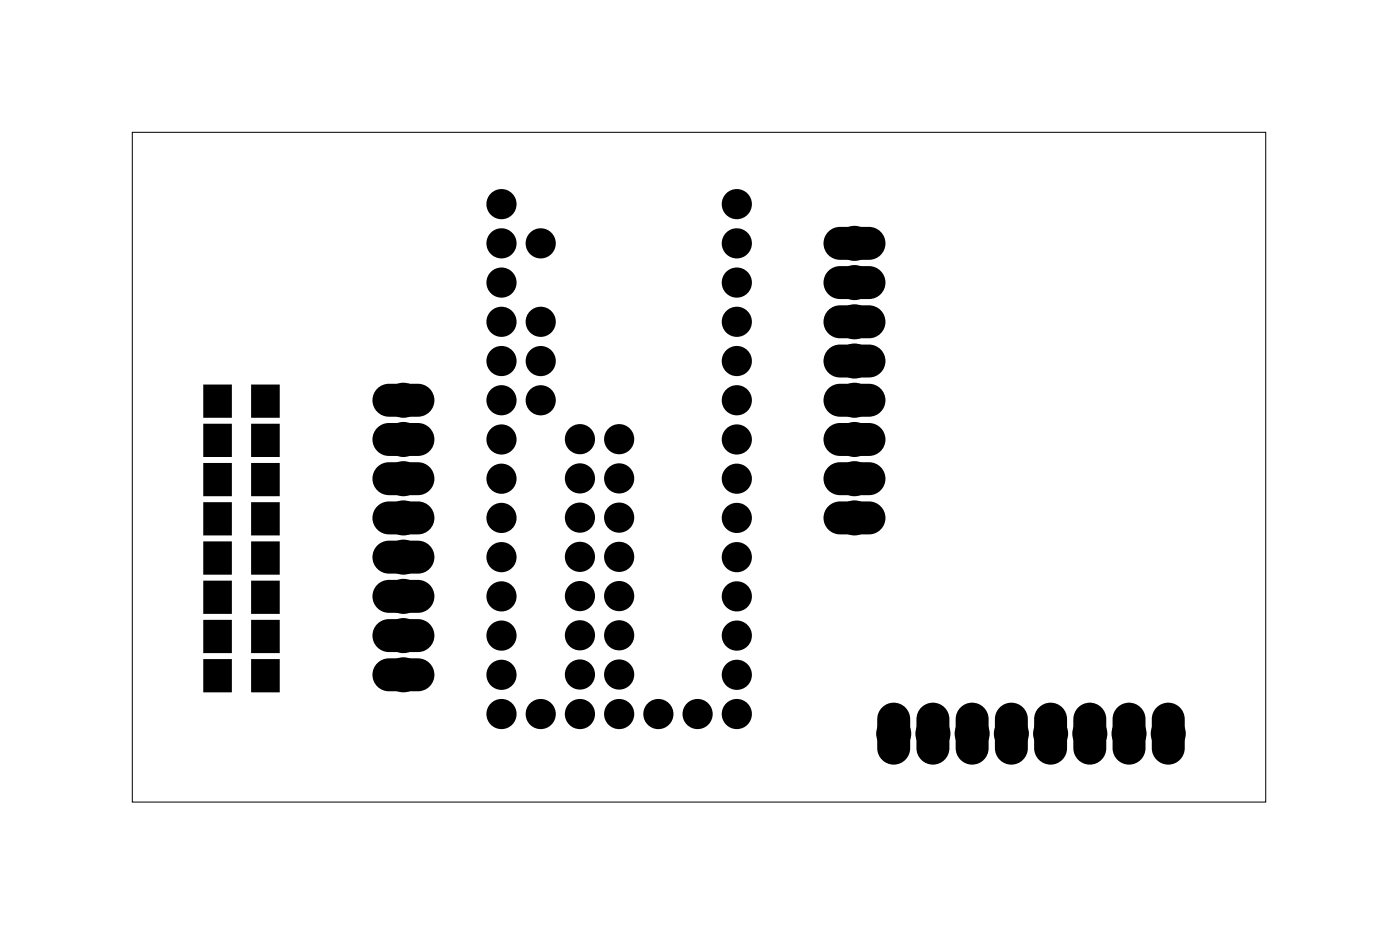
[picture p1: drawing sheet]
<svg xmlns="http://www.w3.org/2000/svg" width="91mm" height="61mm" viewBox="0 0 91 61" stroke-linecap="round" stroke-linejoin="round" font-family="sans-serif">
<path d="M8.6 8.6h73.4v43.3h-73.4z" fill="none" stroke="#000" stroke-width=".06"/>
<g fill="#000">
<path d="M13.3 32.6h1.6v1.9h-1.6zM13.3 37.7h1.6v1.9h-1.6zM13.3 35.2h1.6v1.9h-1.6zM13.3 30.1h1.6v1.9h-1.6zM13.3 27.6h1.6v1.9h-1.6zM13.3 25h1.6v1.9h-1.6zM16.4 32.6h1.6v1.9h-1.6zM16.4 37.7h1.6v1.9h-1.6zM16.4 35.2h1.6v1.9h-1.6zM16.4 30.1h1.6v1.9h-1.6zM16.4 27.6h1.6v1.9h-1.6zM16.4 25h1.6v1.9h-1.6z"/>
<path d="M13.3 40.3h1.6v1.9h-1.6zM13.3 42.8h1.6v1.9h-1.6zM16.4 40.3h1.6v1.9h-1.6zM16.4 42.8h1.6v1.9h-1.6z"/>
<path d="M53.7 15.1l.3-.2 .4-.1h1.9a.94 .94 0 0 1 .9 1 .94 .94 0 0 1-.9 .9h-1.9a.94 .94 0 0 1-.9-.6 .94 .94 0 0 1 .2-1zM54.8 15.8a.56 .56 0 0 0 1.1 0 .56 .56 0 0 0-1.1 0z"/>
<path d="M53.7 17.6l.3-.2h.4h1.9a.94 .94 0 0 1 .9 .9 .94 .94 0 0 1-.9 .9h-1.9a.94 .94 0 0 1-.9-.5 .94 .94 0 0 1 .2-1.1zM54.8 18.3a.56 .56 0 0 0 1.1 0 .56 .56 0 0 0-1.1 0z"/>
<path d="M24.5 38l.3-.2 .4-.1h1.9a.94 .94 0 0 1 .9 .9 .94 .94 0 0 1-.9 1h-1.9a.94 .94 0 0 1-.9-.6 .94 .94 0 0 1 .2-1zM25.6 38.6a.56 .56 0 0 0 1.1 0 .56 .56 0 0 0-1.1 0z"/>
<path d="M24.5 35.4l.3-.2 .4-.1h1.9a.94 .94 0 0 1 .9 1 .94 .94 0 0 1-.9 .9h-1.9a.94 .94 0 0 1-.9-.6 .94 .94 0 0 1 .2-1zM25.6 36.1a.56 .56 0 0 0 1.1 0 .56 .56 0 0 0-1.1 0z"/>
<path d="M24.5 32.9l.3-.2 .4-.1h1.9a.94 .94 0 0 1 .9 .9 .94 .94 0 0 1-.9 1h-1.9a.94 .94 0 0 1-.9-.6 .94 .94 0 0 1 .2-1zM25.6 33.5a.56 .56 0 0 0 1.1 0 .56 .56 0 0 0-1.1 0z"/>
<path d="M24.5 30.3l.3-.2h.4h1.9a.94 .94 0 0 1 .9 .9 .94 .94 0 0 1-.9 .9h-1.9a.94 .94 0 0 1-.9-.5 .94 .94 0 0 1 .2-1.1zM25.6 31a.56 .56 0 0 0 1.1 0 .56 .56 0 0 0-1.1 0z"/>
<path d="M24.5 27.8l.3-.2 .4-.1h1.9a.94 .94 0 0 1 .9 1 .94 .94 0 0 1-.9 .9h-1.9a.94 .94 0 0 1-.9-.6 .94 .94 0 0 1 .2-1zM25.6 28.5a.56 .56 0 0 0 1.1 0 .56 .56 0 0 0-1.1 0z"/>
<path d="M24.5 25.3l.3-.2 .4-.1h1.9a.94 .94 0 0 1 .9 .9 .94 .94 0 0 1-.9 1h-1.9a.94 .94 0 0 1-.9-.6 .94 .94 0 0 1 .2-1zM25.6 25.9a.56 .56 0 0 0 1.1 0 .56 .56 0 0 0-1.1 0z"/>
<path d="M53.7 20.2l.3-.2 .4-.1h1.9a.94 .94 0 0 1 .9 .9 .94 .94 0 0 1-.9 1h-1.9a.94 .94 0 0 1-.9-.6 .94 .94 0 0 1 .2-1zM54.8 20.8a.56 .56 0 0 0 1.1 0 .56 .56 0 0 0-1.1 0z"/>
<path d="M53.7 22.7l.3-.2 .4-.1h1.9a.94 .94 0 0 1 .9 1 .94 .94 0 0 1-.9 .9h-1.9a.94 .94 0 0 1-.9-.6 .94 .94 0 0 1 .2-1zM54.8 23.4a.56 .56 0 0 0 1.1 0 .56 .56 0 0 0-1.1 0z"/>
<path d="M53.7 25.3l.3-.2 .4-.1h1.9a.94 .94 0 0 1 .9 .9 .94 .94 0 0 1-.9 1h-1.9a.94 .94 0 0 1-.9-.6 .94 .94 0 0 1 .2-1zM54.8 25.9a.56 .56 0 0 0 1.1 0 .56 .56 0 0 0-1.1 0z"/>
<path d="M53.7 27.8l.3-.2 .4-.1h1.9a.94 .94 0 0 1 .9 1 .94 .94 0 0 1-.9 .9h-1.9a.94 .94 0 0 1-.9-.6 .94 .94 0 0 1 .2-1zM54.8 28.5a.56 .56 0 0 0 1.1 0 .56 .56 0 0 0-1.1 0z"/>
<path d="M53.7 30.3l.3-.2h.4h1.9a.94 .94 0 0 1 .9 .9 .94 .94 0 0 1-.9 .9h-1.9a.94 .94 0 0 1-.9-.5 .94 .94 0 0 1 .2-1.1zM54.8 31a.56 .56 0 0 0 1.1 0 .56 .56 0 0 0-1.1 0z"/>
<path d="M53.7 32.9l.3-.2 .4-.1h1.9a.94 .94 0 0 1 .9 .9 .94 .94 0 0 1-.9 1h-1.9a.94 .94 0 0 1-.9-.6 .94 .94 0 0 1 .2-1zM54.8 33.5a.56 .56 0 0 0 1.1 0 .56 .56 0 0 0-1.1 0z"/>
<path d="M24.5 43l.3-.2h.4h1.9a.94 .94 0 0 1 .9 .9 .94 .94 0 0 1-.9 .9h-1.9a.94 .94 0 0 1-.9-.5 .94 .94 0 0 1 .2-1.1zM25.6 43.7a.56 .56 0 0 0 1.1 0 .56 .56 0 0 0-1.1 0z"/>
<path d="M24.5 40.5l.3-.2 .4-.1h1.9a.94 .94 0 0 1 .9 1 .94 .94 0 0 1-.9 .9h-1.9a.94 .94 0 0 1-.9-.6 .94 .94 0 0 1 .2-1zM25.6 41.2a.56 .56 0 0 0 1.1 0 .56 .56 0 0 0-1.1 0z"/>
<path d="M57.2 45.9a.94 .94 0 0 1 1-.2 .94 .94 0 0 1 .6 .9v1.8a.94 .94 0 0 1-.9 1 .94 .94 0 0 1-1-1v-1.8l.1-.4zM57.3 47.5a.56 .56 0 0 0 1.1 0 .56 .56 0 0 0-1.1 0z"/>
<path d="M59.8 45.9a.94 .94 0 0 1 1-.2 .94 .94 0 0 1 .6 .9v1.8a.94 .94 0 0 1-1 1 .94 .94 0 0 1-.9-1v-1.8l.1-.4zM59.9 47.5a.56 .56 0 0 0 1.1 0 .56 .56 0 0 0-1.1 0z"/>
<path d="M62.3 45.9a.94 .94 0 0 1 1-.2 .94 .94 0 0 1 .6 .9v1.8a.94 .94 0 0 1-.9 1 .94 .94 0 0 1-1-1v-1.8l.1-.4zM62.4 47.5a.56 .56 0 0 0 1.1 0 .56 .56 0 0 0-1.1 0z"/>
<path d="M64.8 45.9a.94 .94 0 0 1 1.1-.2 .94 .94 0 0 1 .5 .9v1.8a.94 .94 0 0 1-.9 1 .94 .94 0 0 1-.9-1v-1.8v-.4zM64.9 47.5a.6 .6 0 0 0 1.2 0 .6 .6 0 0 0-1.2 0z"/>
<path d="M67.4 45.9a.94 .94 0 0 1 1-.2 .94 .94 0 0 1 .6 .9v1.8a.94 .94 0 0 1-1 1 .94 .94 0 0 1-.9-1v-1.8l.1-.4zM67.5 47.5a.56 .56 0 0 0 1.1 0 .56 .56 0 0 0-1.1 0z"/>
<path d="M69.9 45.9a.94 .94 0 0 1 1-.2 .94 .94 0 0 1 .6 .9v1.8a.94 .94 0 0 1-.9 1 .94 .94 0 0 1-1-1v-1.8l.1-.4zM70 47.5a.56 .56 0 0 0 1.1 0 .56 .56 0 0 0-1.1 0z"/>
<path d="M72.5 45.9a.94 .94 0 0 1 1-.2 .94 .94 0 0 1 .6 .9v1.8a.94 .94 0 0 1-1 1 .94 .94 0 0 1-.9-1v-1.8l.1-.4zM72.6 47.5a.56 .56 0 0 0 1.1 0 .56 .56 0 0 0-1.1 0z"/>
<path d="M75 45.9a.94 .94 0 0 1 1-.2 .94 .94 0 0 1 .6 .9v1.8a.94 .94 0 0 1-.9 1 .94 .94 0 0 1-1-1v-1.8l.1-.4zM75.1 47.5a.56 .56 0 0 0 1.1 0 .56 .56 0 0 0-1.1 0z"/>
</g>
<g fill="none" stroke="#000" stroke-width=".25">
<path d="M53.7 15.1l.3-.2 .4-.1h1.9a.94 .94 0 0 1 .9 1 .94 .94 0 0 1-.9 .9h-1.9a.94 .94 0 0 1-.9-.6 .94 .94 0 0 1 .2-1zM53.7 17.6l.3-.2h.4h1.9a.94 .94 0 0 1 .9 .9 .94 .94 0 0 1-.9 .9h-1.9a.94 .94 0 0 1-.9-.5 .94 .94 0 0 1 .2-1.1zM13.3 32.6h1.6v1.9h-1.6zM13.3 37.7h1.6v1.9h-1.6zM13.3 35.2h1.6v1.9h-1.6zM13.3 30.1h1.6v1.9h-1.6zM13.3 27.6h1.6v1.9h-1.6zM13.3 25h1.6v1.9h-1.6zM16.4 32.6h1.6v1.9h-1.6zM16.4 37.7h1.6v1.9h-1.6zM16.4 35.2h1.6v1.9h-1.6zM16.4 30.1h1.6v1.9h-1.6z"/>
<path d="M16.4 27.6h1.6v1.9h-1.6zM16.4 25h1.6v1.9h-1.6zM24.5 38l.3-.2 .4-.1h1.9a.94 .94 0 0 1 .9 .9 .94 .94 0 0 1-.9 1h-1.9a.94 .94 0 0 1-.9-.6 .94 .94 0 0 1 .2-1zM24.5 35.4l.3-.2 .4-.1h1.9a.94 .94 0 0 1 .9 1 .94 .94 0 0 1-.9 .9h-1.9a.94 .94 0 0 1-.9-.6 .94 .94 0 0 1 .2-1zM24.5 32.9l.3-.2 .4-.1h1.9a.94 .94 0 0 1 .9 .9 .94 .94 0 0 1-.9 1h-1.9a.94 .94 0 0 1-.9-.6 .94 .94 0 0 1 .2-1zM24.5 30.3l.3-.2h.4h1.9a.94 .94 0 0 1 .9 .9 .94 .94 0 0 1-.9 .9h-1.9a.94 .94 0 0 1-.9-.5 .94 .94 0 0 1 .2-1.1zM24.5 27.8l.3-.2 .4-.1h1.9a.94 .94 0 0 1 .9 1 .94 .94 0 0 1-.9 .9h-1.9a.94 .94 0 0 1-.9-.6 .94 .94 0 0 1 .2-1zM24.5 25.3l.3-.2 .4-.1h1.9a.94 .94 0 0 1 .9 .9 .94 .94 0 0 1-.9 1h-1.9a.94 .94 0 0 1-.9-.6 .94 .94 0 0 1 .2-1zM53.7 20.2l.3-.2 .4-.1h1.9a.94 .94 0 0 1 .9 .9 .94 .94 0 0 1-.9 1h-1.9a.94 .94 0 0 1-.9-.6 .94 .94 0 0 1 .2-1zM53.7 22.7l.3-.2 .4-.1h1.9a.94 .94 0 0 1 .9 1 .94 .94 0 0 1-.9 .9h-1.9a.94 .94 0 0 1-.9-.6 .94 .94 0 0 1 .2-1zM53.7 25.3l.3-.2 .4-.1h1.9a.94 .94 0 0 1 .9 .9 .94 .94 0 0 1-.9 1h-1.9a.94 .94 0 0 1-.9-.6 .94 .94 0 0 1 .2-1zM53.7 27.8l.3-.2 .4-.1h1.9a.94 .94 0 0 1 .9 1 .94 .94 0 0 1-.9 .9h-1.9a.94 .94 0 0 1-.9-.6 .94 .94 0 0 1 .2-1z"/>
<path d="M53.7 30.3l.3-.2h.4h1.9a.94 .94 0 0 1 .9 .9 .94 .94 0 0 1-.9 .9h-1.9a.94 .94 0 0 1-.9-.5 .94 .94 0 0 1 .2-1.1zM53.7 32.9l.3-.2 .4-.1h1.9a.94 .94 0 0 1 .9 .9 .94 .94 0 0 1-.9 1h-1.9a.94 .94 0 0 1-.9-.6 .94 .94 0 0 1 .2-1zM13.3 40.3h1.6v1.9h-1.6zM13.3 42.8h1.6v1.9h-1.6zM16.4 40.3h1.6v1.9h-1.6zM16.4 42.8h1.6v1.9h-1.6zM24.5 43l.3-.2h.4h1.9a.94 .94 0 0 1 .9 .9 .94 .94 0 0 1-.9 .9h-1.9a.94 .94 0 0 1-.9-.5 .94 .94 0 0 1 .2-1.1zM24.5 40.5l.3-.2 .4-.1h1.9a.94 .94 0 0 1 .9 1 .94 .94 0 0 1-.9 .9h-1.9a.94 .94 0 0 1-.9-.6 .94 .94 0 0 1 .2-1zM57.2 45.9a.94 .94 0 0 1 1-.2 .94 .94 0 0 1 .6 .9v1.8a.94 .94 0 0 1-.9 1 .94 .94 0 0 1-1-1v-1.8l.1-.4zM59.8 45.9a.94 .94 0 0 1 1-.2 .94 .94 0 0 1 .6 .9v1.8a.94 .94 0 0 1-1 1 .94 .94 0 0 1-.9-1v-1.8l.1-.4zM62.3 45.9a.94 .94 0 0 1 1-.2 .94 .94 0 0 1 .6 .9v1.8a.94 .94 0 0 1-.9 1 .94 .94 0 0 1-1-1v-1.8l.1-.4zM64.8 45.9a.94 .94 0 0 1 1.1-.2 .94 .94 0 0 1 .5 .9v1.8a.94 .94 0 0 1-.9 1 .94 .94 0 0 1-.9-1v-1.8v-.4z"/>
<path d="M67.4 45.9a.94 .94 0 0 1 1-.2 .94 .94 0 0 1 .6 .9v1.8a.94 .94 0 0 1-1 1 .94 .94 0 0 1-.9-1v-1.8l.1-.4zM69.9 45.9a.94 .94 0 0 1 1-.2 .94 .94 0 0 1 .6 .9v1.8a.94 .94 0 0 1-.9 1 .94 .94 0 0 1-1-1v-1.8l.1-.4zM72.5 45.9a.94 .94 0 0 1 1-.2 .94 .94 0 0 1 .6 .9v1.8a.94 .94 0 0 1-1 1 .94 .94 0 0 1-.9-1v-1.8l.1-.4zM75 45.9a.94 .94 0 0 1 1-.2 .94 .94 0 0 1 .6 .9v1.8a.94 .94 0 0 1-.9 1 .94 .94 0 0 1-1-1v-1.8l.1-.4z"/>
<circle cx="55.3" cy="18.3" r=".56"/>
<circle cx="55.3" cy="15.8" r=".56"/>
<circle cx="26.1" cy="25.9" r=".56"/>
<circle cx="26.1" cy="31" r=".56"/>
<circle cx="26.1" cy="28.5" r=".56"/>
<circle cx="26.1" cy="38.6" r=".56"/>
<circle cx="26.1" cy="36.1" r=".56"/>
<circle cx="26.1" cy="33.5" r=".56"/>
<circle cx="55.3" cy="23.4" r=".56"/>
<circle cx="55.3" cy="25.9" r=".56"/>
<circle cx="55.3" cy="20.8" r=".56"/>
<circle cx="55.3" cy="33.5" r=".56"/>
<circle cx="55.3" cy="28.5" r=".56"/>
<circle cx="55.3" cy="31" r=".56"/>
<circle cx="26.1" cy="43.7" r=".56"/>
<circle cx="26.1" cy="41.2" r=".56"/>
<circle cx="57.9" cy="47.5" r=".56"/>
<circle cx="60.4" cy="47.5" r=".56"/>
<circle cx="63" cy="47.5" r=".56"/>
<circle cx="65.5" cy="47.5" r=".56"/>
<circle cx="68" cy="47.5" r=".56"/>
<circle cx="70.6" cy="47.5" r=".56"/>
<circle cx="73.1" cy="47.5" r=".56"/>
<circle cx="75.7" cy="47.5" r=".56"/>
</g>
<g fill="#000">
<circle cx="32.5" cy="13.2" r=".67"/>
<circle cx="32.5" cy="15.8" r=".67"/>
<circle cx="32.5" cy="18.3" r=".67"/>
<circle cx="35" cy="15.8" r=".67"/>
<circle cx="47.7" cy="15.8" r=".67"/>
<circle cx="47.7" cy="13.2" r=".67"/>
<circle cx="47.7" cy="18.3" r=".67"/>
<circle cx="55.3" cy="15.8" r=".75"/>
<circle cx="55.3" cy="18.3" r=".75"/>
<circle cx="26.1" cy="36.1" r=".75"/>
<circle cx="26.1" cy="25.9" r=".75"/>
<circle cx="26.1" cy="31" r=".75"/>
<circle cx="26.1" cy="38.6" r=".75"/>
<circle cx="26.1" cy="28.5" r=".75"/>
<circle cx="26.1" cy="33.5" r=".75"/>
<circle cx="32.5" cy="38.6" r=".67"/>
<circle cx="32.5" cy="31" r=".67"/>
<circle cx="32.5" cy="28.5" r=".67"/>
<circle cx="32.5" cy="25.9" r=".67"/>
<circle cx="32.5" cy="23.4" r=".67"/>
<circle cx="32.5" cy="36.1" r=".67"/>
<circle cx="32.5" cy="20.8" r=".67"/>
<circle cx="32.5" cy="33.5" r=".67"/>
<circle cx="35" cy="20.8" r=".67"/>
<circle cx="35" cy="23.4" r=".67"/>
<circle cx="35" cy="25.9" r=".67"/>
<circle cx="37.6" cy="36.1" r=".67"/>
<circle cx="37.6" cy="31" r=".67"/>
<circle cx="37.6" cy="38.6" r=".67"/>
<circle cx="37.6" cy="28.4" r=".67"/>
<circle cx="37.6" cy="33.5" r=".67"/>
<circle cx="40.1" cy="31" r=".67"/>
<circle cx="40.1" cy="38.6" r=".67"/>
<circle cx="40.1" cy="36.1" r=".67"/>
<circle cx="40.1" cy="28.4" r=".67"/>
<circle cx="40.1" cy="33.5" r=".67"/>
<circle cx="47.7" cy="36.1" r=".67"/>
<circle cx="47.7" cy="38.6" r=".67"/>
<circle cx="47.7" cy="28.5" r=".67"/>
<circle cx="47.7" cy="25.9" r=".67"/>
<circle cx="47.7" cy="31" r=".67"/>
<circle cx="47.7" cy="23.4" r=".67"/>
<circle cx="47.7" cy="20.8" r=".67"/>
<circle cx="47.7" cy="33.5" r=".67"/>
<circle cx="55.3" cy="28.5" r=".75"/>
<circle cx="55.3" cy="33.5" r=".75"/>
<circle cx="55.3" cy="23.4" r=".75"/>
<circle cx="55.3" cy="20.8" r=".75"/>
<circle cx="55.3" cy="25.9" r=".75"/>
<circle cx="55.3" cy="31" r=".75"/>
<circle cx="26.1" cy="43.7" r=".75"/>
<circle cx="26.1" cy="41.2" r=".75"/>
<circle cx="32.5" cy="43.7" r=".67"/>
<circle cx="32.5" cy="41.2" r=".67"/>
<circle cx="32.5" cy="46.2" r=".67"/>
<circle cx="35" cy="46.2" r=".67"/>
<circle cx="37.6" cy="46.2" r=".67"/>
<circle cx="37.6" cy="43.7" r=".67"/>
<circle cx="37.6" cy="41.1" r=".67"/>
<circle cx="40.1" cy="46.2" r=".67"/>
<circle cx="40.1" cy="43.7" r=".67"/>
<circle cx="40.1" cy="41.1" r=".67"/>
<circle cx="42.6" cy="46.2" r=".67"/>
<circle cx="45.2" cy="46.2" r=".67"/>
<circle cx="47.7" cy="41.2" r=".67"/>
<circle cx="47.7" cy="43.7" r=".67"/>
<circle cx="47.7" cy="46.2" r=".67"/>
<circle cx="57.9" cy="47.5" r=".75"/>
<circle cx="60.4" cy="47.5" r=".75"/>
<circle cx="63" cy="47.5" r=".75"/>
<circle cx="65.5" cy="47.5" r=".75"/>
<circle cx="68" cy="47.5" r=".75"/>
<circle cx="70.6" cy="47.5" r=".75"/>
<circle cx="73.1" cy="47.5" r=".75"/>
<circle cx="75.7" cy="47.5" r=".75"/>
</g>
<g fill="none" stroke="#000" stroke-width=".76" stroke-linecap="butt">
<circle cx="55.3" cy="15.8" r=".75"/>
<circle cx="55.3" cy="18.3" r=".75"/>
<circle cx="26.1" cy="31" r=".75"/>
<circle cx="26.1" cy="25.9" r=".75"/>
<circle cx="26.1" cy="28.5" r=".75"/>
<circle cx="26.1" cy="33.5" r=".75"/>
<circle cx="26.1" cy="36.1" r=".75"/>
<circle cx="26.1" cy="38.6" r=".75"/>
<circle cx="55.3" cy="23.4" r=".75"/>
<circle cx="55.3" cy="20.8" r=".75"/>
<circle cx="55.3" cy="25.9" r=".75"/>
<circle cx="55.3" cy="31" r=".75"/>
<circle cx="55.3" cy="33.5" r=".75"/>
<circle cx="55.3" cy="28.5" r=".75"/>
<circle cx="26.1" cy="41.2" r=".75"/>
<circle cx="26.1" cy="43.7" r=".75"/>
<circle cx="57.9" cy="47.5" r=".75"/>
<circle cx="60.4" cy="47.5" r=".75"/>
<circle cx="63" cy="47.5" r=".75"/>
<circle cx="65.5" cy="47.5" r=".75"/>
<circle cx="68" cy="47.5" r=".75"/>
<circle cx="70.6" cy="47.5" r=".75"/>
<circle cx="73.1" cy="47.5" r=".75"/>
<circle cx="75.7" cy="47.5" r=".75"/>
</g>
<g fill="none" stroke="#000" stroke-width=".61" stroke-linecap="butt">
<circle cx="32.5" cy="15.8" r=".67"/>
<circle cx="32.5" cy="13.2" r=".67"/>
<circle cx="32.5" cy="18.3" r=".67"/>
<circle cx="35" cy="15.8" r=".67"/>
<circle cx="47.7" cy="15.8" r=".67"/>
<circle cx="47.7" cy="13.2" r=".67"/>
<circle cx="47.7" cy="18.3" r=".67"/>
<circle cx="32.5" cy="28.5" r=".67"/>
<circle cx="32.5" cy="25.9" r=".67"/>
<circle cx="32.5" cy="23.4" r=".67"/>
<circle cx="32.5" cy="20.8" r=".67"/>
<circle cx="32.5" cy="31" r=".67"/>
<circle cx="32.5" cy="33.5" r=".67"/>
<circle cx="32.5" cy="36.1" r=".67"/>
<circle cx="32.5" cy="38.6" r=".67"/>
<circle cx="35" cy="23.4" r=".67"/>
<circle cx="35" cy="20.8" r=".67"/>
<circle cx="35" cy="25.9" r=".67"/>
<circle cx="37.6" cy="31" r=".67"/>
<circle cx="37.6" cy="38.6" r=".67"/>
<circle cx="37.6" cy="28.4" r=".67"/>
<circle cx="37.6" cy="33.5" r=".67"/>
<circle cx="37.6" cy="36.1" r=".67"/>
<circle cx="40.1" cy="31" r=".67"/>
<circle cx="40.1" cy="38.6" r=".67"/>
<circle cx="40.1" cy="28.4" r=".67"/>
<circle cx="40.1" cy="33.5" r=".67"/>
<circle cx="40.1" cy="36.1" r=".67"/>
<circle cx="47.7" cy="28.5" r=".67"/>
<circle cx="47.7" cy="25.9" r=".67"/>
<circle cx="47.7" cy="23.4" r=".67"/>
<circle cx="47.7" cy="20.8" r=".67"/>
<circle cx="47.7" cy="31" r=".67"/>
<circle cx="47.7" cy="33.5" r=".67"/>
<circle cx="47.7" cy="36.1" r=".67"/>
<circle cx="47.7" cy="38.6" r=".67"/>
<circle cx="32.5" cy="46.2" r=".67"/>
<circle cx="32.5" cy="43.7" r=".67"/>
<circle cx="32.5" cy="41.2" r=".67"/>
<circle cx="35" cy="46.2" r=".67"/>
<circle cx="37.6" cy="46.2" r=".67"/>
<circle cx="37.6" cy="43.7" r=".67"/>
<circle cx="37.6" cy="41.1" r=".67"/>
<circle cx="40.1" cy="43.7" r=".67"/>
<circle cx="40.1" cy="41.1" r=".67"/>
<circle cx="40.1" cy="46.2" r=".67"/>
<circle cx="42.6" cy="46.2" r=".67"/>
<circle cx="45.2" cy="46.2" r=".67"/>
<circle cx="47.7" cy="46.2" r=".67"/>
<circle cx="47.7" cy="41.2" r=".67"/>
<circle cx="47.7" cy="43.7" r=".67"/>
</g>
</svg>
